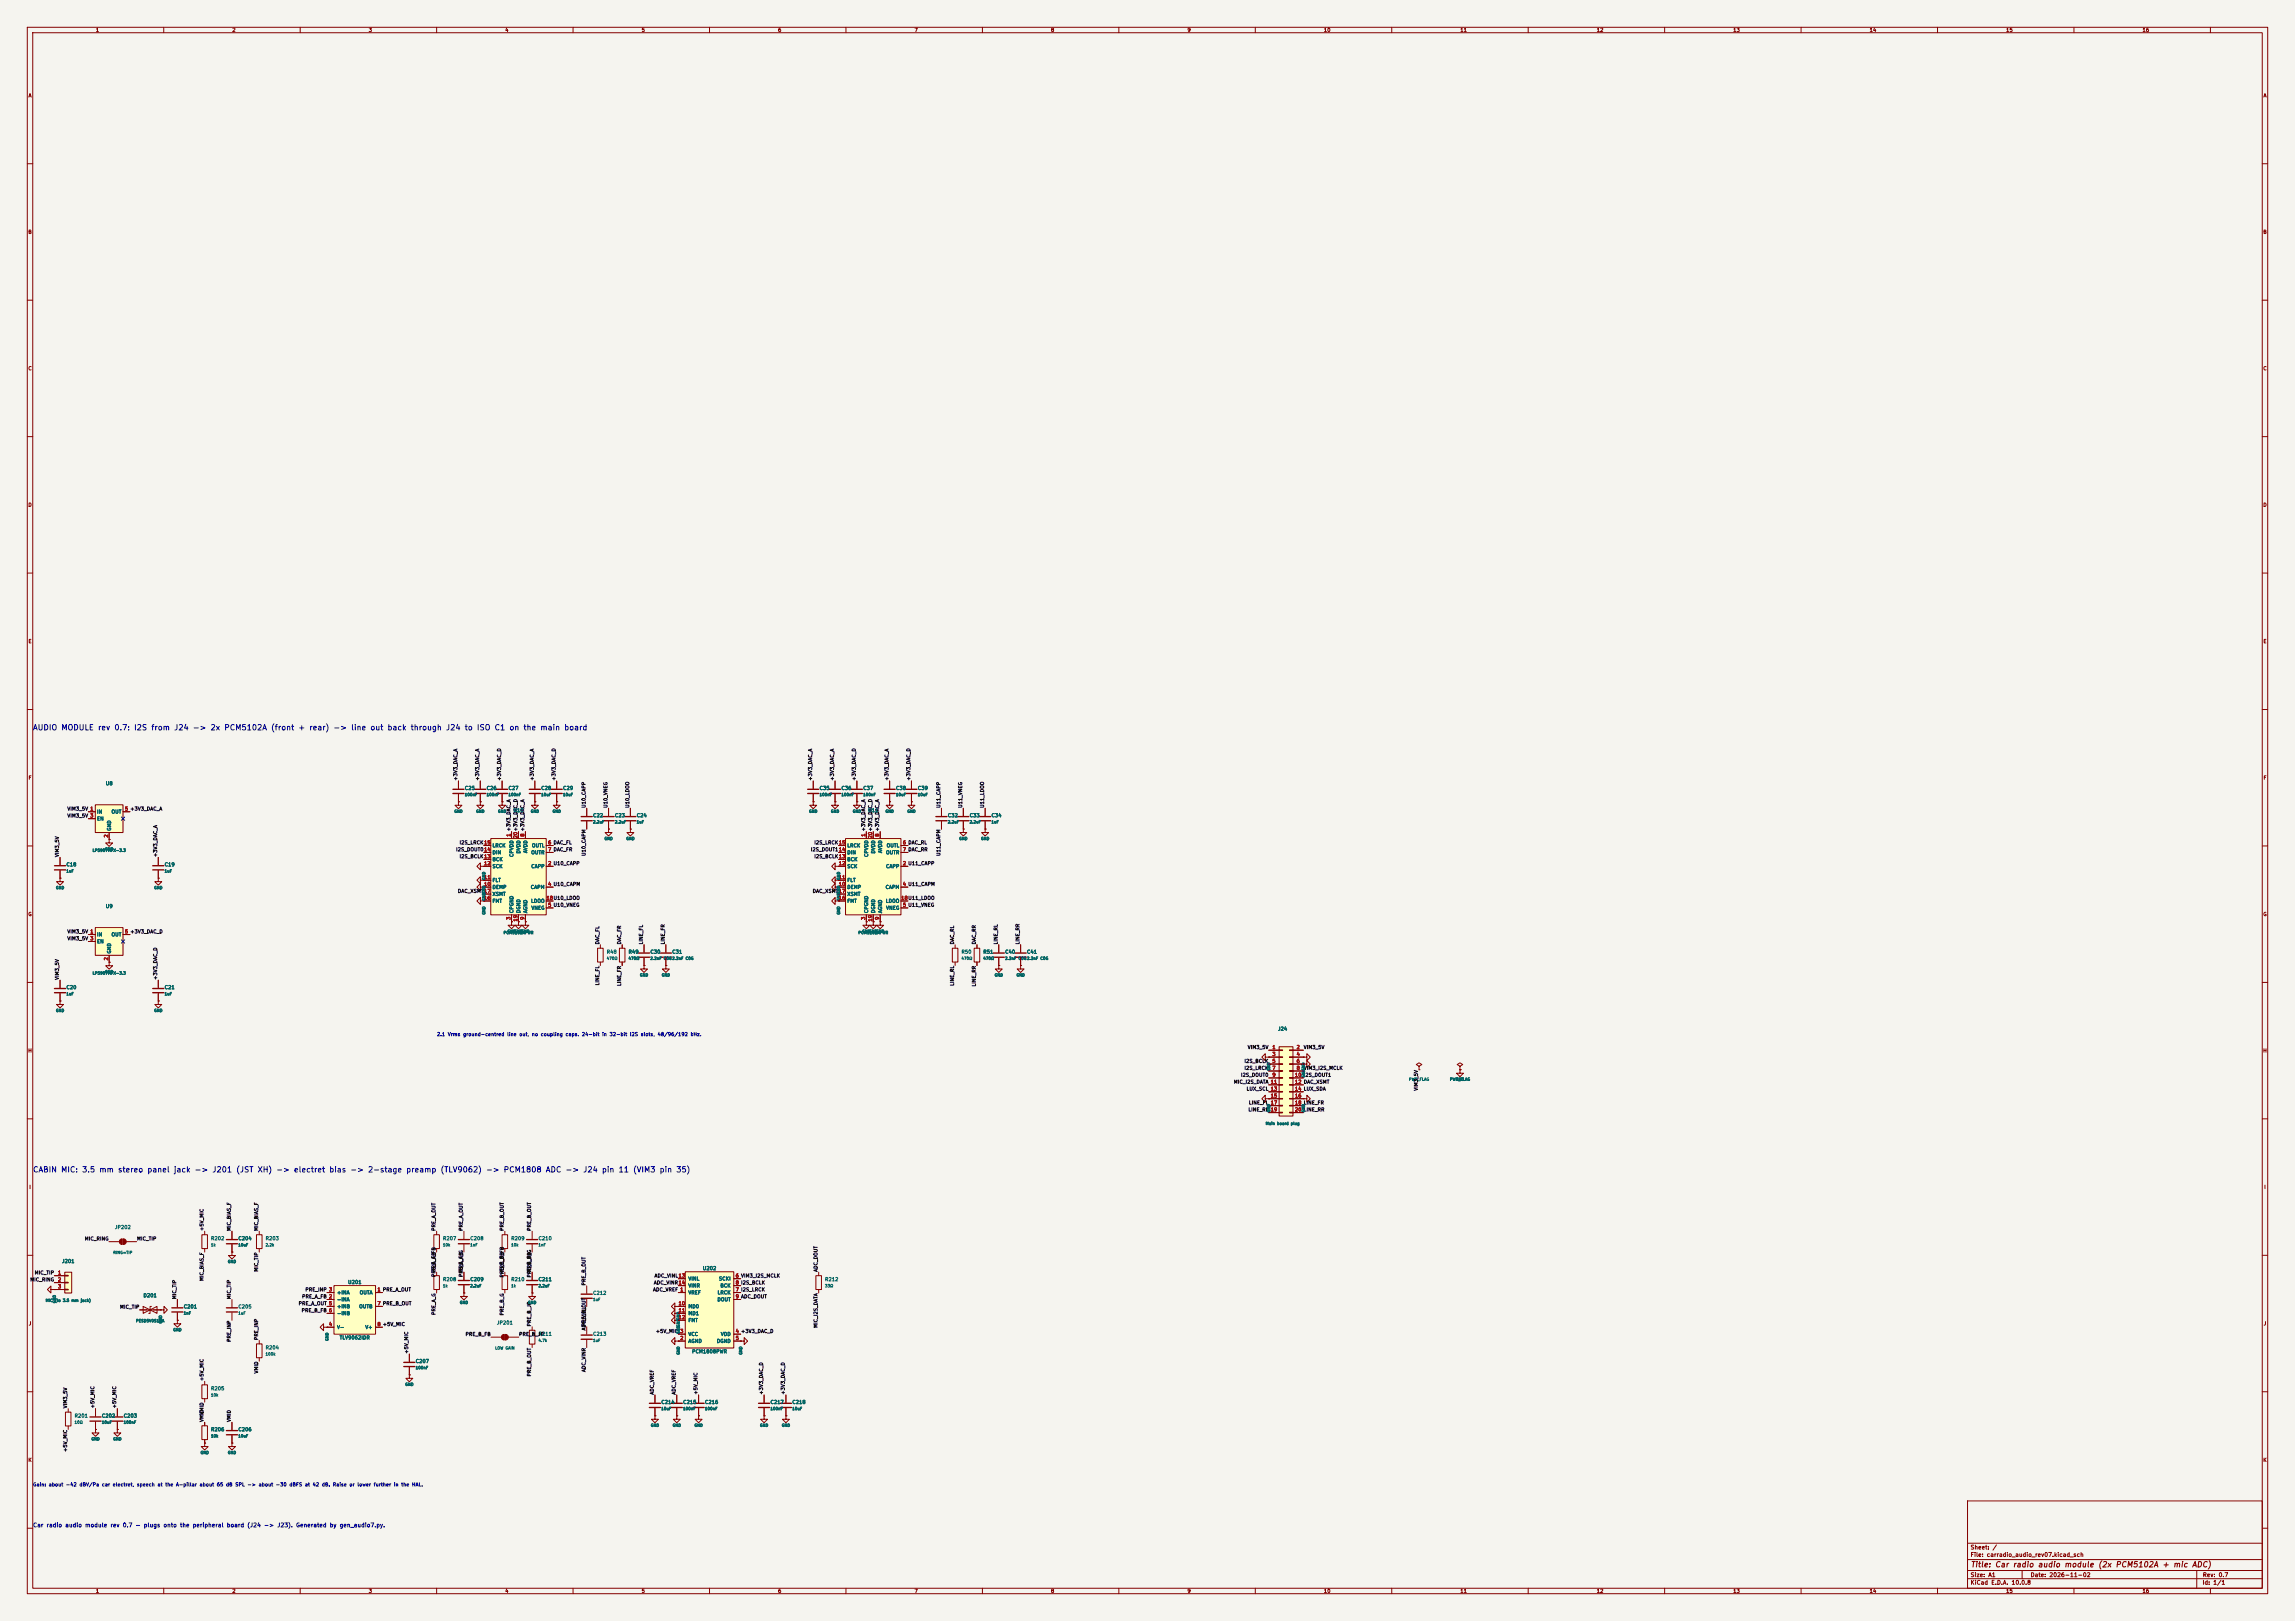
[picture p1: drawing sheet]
<svg xmlns="http://www.w3.org/2000/svg" width="841mm" height="594mm" viewBox="0 0 841 594" stroke-linecap="round" stroke-linejoin="round" font-family="sans-serif">
<defs><g id="words">
<g font-size="2" fill="#0000c2">
<text x="11.9" y="268.1">AUDIO MODULE rev 0.7: I2S from J24 -&gt; 2x PCM5102A (front + rear) -&gt; line out back through J24 to ISO C1 on the main board</text>
<text x="11.9" y="430.1">CABIN MIC: 3.5 mm stereo panel jack -&gt; J201 (JST XH) -&gt; electret bias -&gt; 2-stage preamp (TLV9062) -&gt; PCM1808 ADC -&gt; J24 pin 11 (VIM3 pin 35)</text>
</g>
<text font-size="2" fill="#840000" x="722" y="574.8">Title: Car radio audio module (2x PCM5102A + mic ADC)</text>
<text font-size="1.5" fill="#0000c2" x="12" y="560">Car radio audio module rev 0.7 - plugs onto the peripheral board (J24 -&gt; J23). Generated by gen_audio7.py.</text>
<g font-size="1.5" fill="#840000">
<text x="721.9" y="568.1">Sheet: /</text>
<text x="721.9" y="570.8">File: carradio_audio_rev07.kicad_sch</text>
<text x="721.9" y="581">KiCad E.D.A. 10.0.8</text>
<text x="721.9" y="578.2">Size: A1</text>
<text x="743.9" y="578.2">Date: 2026-11-02</text>
<text x="806.9" y="581">Id: 1/1</text>
<text x="807" y="578.2">Rev: 0.7</text>
</g>
<g font-size="1.3" fill="#840000">
<text x="35" y="12">1</text>
<text x="85" y="12">2</text>
<text x="135" y="12">3</text>
<text x="185" y="12">4</text>
<text x="235" y="12">5</text>
<text x="285" y="12">6</text>
<text x="335" y="12">7</text>
<text x="385" y="12">8</text>
<text x="435" y="12">9</text>
<text x="485" y="12">10</text>
<text x="535" y="12">11</text>
<text x="585" y="12">12</text>
<text x="635" y="12">13</text>
<text x="685" y="12">14</text>
<text x="735" y="12">15</text>
<text x="785" y="12">16</text>
<text x="10.3" y="36">A</text>
<text x="829.3" y="36">A</text>
<text x="10.2" y="86">B</text>
<text x="829.2" y="86">B</text>
<text x="10.2" y="136">C</text>
<text x="829.2" y="136">C</text>
<text x="10.2" y="186">D</text>
<text x="829.2" y="186">D</text>
<text x="10.3" y="236">E</text>
<text x="829.3" y="236">E</text>
<text x="10.3" y="286">F</text>
<text x="829.3" y="286">F</text>
<text x="10.2" y="336">G</text>
<text x="829.2" y="336">G</text>
<text x="10.2" y="386">H</text>
<text x="829.2" y="386">H</text>
<text x="10.6" y="436">I</text>
<text x="829.6" y="436">I</text>
<text x="10.4" y="486">J</text>
<text x="829.4" y="486">J</text>
<text x="10.2" y="536">K</text>
<text x="829.2" y="536">K</text>
<text x="35" y="584">1</text>
<text x="85" y="584">2</text>
<text x="135" y="584">3</text>
<text x="185" y="584">4</text>
<text x="235" y="584">5</text>
<text x="285" y="584">6</text>
<text x="335" y="584">7</text>
<text x="385" y="584">8</text>
<text x="435" y="584">9</text>
<text x="485" y="584">10</text>
<text x="535" y="584">11</text>
<text x="585" y="584">12</text>
<text x="635" y="584">13</text>
<text x="685" y="584">14</text>
<text x="735" y="584">15</text>
<text x="785" y="584">16</text>
</g>
<g font-size="1.3" fill="#0f0f0f">
<text x="167.9" y="286.2" transform="rotate(-90 167.9 286.2)">+3V3_DAC_A</text>
<text x="175.9" y="286.2" transform="rotate(-90 175.9 286.2)">+3V3_DAC_A</text>
<text x="183.9" y="286.2" transform="rotate(-90 183.9 286.2)">+3V3_DAC_D</text>
<text x="195.9" y="286.2" transform="rotate(-90 195.9 286.2)">+3V3_DAC_A</text>
<text x="203.9" y="286.2" transform="rotate(-90 203.9 286.2)">+3V3_DAC_D</text>
<text x="297.9" y="286.2" transform="rotate(-90 297.9 286.2)">+3V3_DAC_A</text>
<text x="305.9" y="286.2" transform="rotate(-90 305.9 286.2)">+3V3_DAC_A</text>
<text x="313.9" y="286.2" transform="rotate(-90 313.9 286.2)">+3V3_DAC_D</text>
<text x="325.9" y="286.2" transform="rotate(-90 325.9 286.2)">+3V3_DAC_A</text>
<text x="333.9" y="286.2" transform="rotate(-90 333.9 286.2)">+3V3_DAC_D</text>
<text x="24.5" y="297.3">VIM3_5V 1</text>
<text x="24.5" y="299.9">VIM3_5V 3</text>
<text x="214.9" y="296.2" transform="rotate(-90 214.9 296.2)">U10_CAPP</text>
<text x="222.9" y="296.2" transform="rotate(-90 222.9 296.2)">U10_VNEG</text>
<text x="230.9" y="296.2" transform="rotate(-90 230.9 296.2)">U10_LDOO</text>
<text x="344.9" y="296.2" transform="rotate(-90 344.9 296.2)">U11_CAPP</text>
<text x="352.9" y="296.2" transform="rotate(-90 352.9 296.2)">U11_VNEG</text>
<text x="360.9" y="296.2" transform="rotate(-90 360.9 296.2)">U11_LDOO</text>
<text x="168.2" y="309.7">I2S_LRCK15</text>
<text x="298.2" y="309.7">I2S_LRCK15</text>
<text x="21.9" y="314.2" transform="rotate(-90 21.9 314.2)">VIM3_5V</text>
<text x="57.9" y="314.2" transform="rotate(-90 57.9 314.2)">+3V3_DAC_A</text>
<text x="167" y="312.3">I2S_DOUT014</text>
<text x="168.2" y="314.8">I2S_BCLK13</text>
<text x="214.9" y="313.8" transform="rotate(-90 214.9 313.8)">U10_CAPM</text>
<text x="297" y="312.3">I2S_DOUT114</text>
<text x="298.2" y="314.8">I2S_BCLK13</text>
<text x="344.9" y="313.8" transform="rotate(-90 344.9 313.8)">U11_CAPM</text>
<text x="167.6" y="327.5">DAC_XSMT17</text>
<text x="297.6" y="327.5">DAC_XSMT17</text>
<text x="24.5" y="344.9">VIM3_5V 3</text>
<text x="24.5" y="342.3">VIM3_5V 1</text>
<text x="219.9" y="346.2" transform="rotate(-90 219.9 346.2)">DAC_FL</text>
<text x="227.9" y="346.2" transform="rotate(-90 227.9 346.2)">DAC_FR</text>
<text x="235.9" y="346.2" transform="rotate(-90 235.9 346.2)">LINE_FL</text>
<text x="243.9" y="346.2" transform="rotate(-90 243.9 346.2)">LINE_FR</text>
<text x="349.9" y="346.2" transform="rotate(-90 349.9 346.2)">DAC_RL</text>
<text x="357.9" y="346.2" transform="rotate(-90 357.9 346.2)">DAC_RR</text>
<text x="365.9" y="346.2" transform="rotate(-90 365.9 346.2)">LINE_RL</text>
<text x="373.9" y="346.2" transform="rotate(-90 373.9 346.2)">LINE_RR</text>
<text x="21.9" y="359.2" transform="rotate(-90 21.9 359.2)">VIM3_5V</text>
<text x="57.9" y="359.2" transform="rotate(-90 57.9 359.2)">+3V3_DAC_D</text>
<text x="219.9" y="361.2" transform="rotate(-90 219.9 361.2)">LINE_FL</text>
<text x="227.9" y="361.5" transform="rotate(-90 227.9 361.5)">LINE_FR</text>
<text x="349.9" y="361.4" transform="rotate(-90 349.9 361.4)">LINE_RL</text>
<text x="357.9" y="361.7" transform="rotate(-90 357.9 361.7)">LINE_RR</text>
<text x="455.9" y="389.8">I2S_BCLK</text>
<text x="457.1" y="384.7">VIM3_5V</text>
<text x="477.6" y="384.7">VIM3_5V</text>
<text x="454.6" y="394.9">I2S_DOUT0</text>
<text x="455.9" y="392.3">I2S_LRCK</text>
<text x="477.6" y="392.3">VIM3_I2S_MCLK</text>
<text x="452" y="397.4">MIC_I2S_DATA 11</text>
<text x="456.6" y="400">LUX_SCL 13</text>
<text x="519.9" y="399.8" transform="rotate(-90 519.9 399.8)">VIM3_5V</text>
<text x="457.3" y="407.6">LINE_RL 19</text>
<text x="457.5" y="405">LINE_FL 17</text>
<text x="30.9" y="454.9">MIC_RING</text>
<text x="50.1" y="454.9">MIC_TIP</text>
<text x="74.9" y="451.2" transform="rotate(-90 74.9 451.2)">+5V_MIC</text>
<text x="84.9" y="451.2" transform="rotate(-90 84.9 451.2)">MIC_BIAS_F</text>
<text x="94.9" y="451.2" transform="rotate(-90 94.9 451.2)">MIC_BIAS_F</text>
<text x="159.9" y="451.2" transform="rotate(-90 159.9 451.2)">PRE_A_OUT</text>
<text x="169.9" y="451.2" transform="rotate(-90 169.9 451.2)">PRE_A_OUT</text>
<text x="184.9" y="451.2" transform="rotate(-90 184.9 451.2)">PRE_B_OUT</text>
<text x="194.9" y="451.2" transform="rotate(-90 194.9 451.2)">PRE_B_OUT</text>
<text x="12.6" y="467.3">MIC_TIP</text>
<text x="94.9" y="466.2" transform="rotate(-90 94.9 466.2)">MIC_TIP</text>
<text x="159.9" y="466.2" transform="rotate(-90 159.9 466.2)">PRE_A_FB</text>
<text x="169.9" y="466.2" transform="rotate(-90 169.9 466.2)">PRE_A_G</text>
<text x="184.9" y="466.2" transform="rotate(-90 184.9 466.2)">PRE_B_FB</text>
<text x="194.9" y="466.2" transform="rotate(-90 194.9 466.2)">PRE_B_G</text>
<text x="299.9" y="466.2" transform="rotate(-90 299.9 466.2)">ADC_DOUT</text>
<text x="10.9" y="469.9">MIC_RING</text>
<text x="74.9" y="469.6" transform="rotate(-90 74.9 469.6)">MIC_BIAS_F</text>
<text x="111.8" y="473.5">PRE_INP 3</text>
<text x="159.9" y="468.1" transform="rotate(-90 159.9 468.1)">PRE_A_FB</text>
<text x="169.9" y="468.1" transform="rotate(-90 169.9 468.1)">PRE_A_FB</text>
<text x="184.9" y="468.3" transform="rotate(-90 184.9 468.3)">PRE_B_FB</text>
<text x="194.9" y="468.3" transform="rotate(-90 194.9 468.3)">PRE_B_FB</text>
<text x="214.9" y="471.2" transform="rotate(-90 214.9 471.2)">PRE_B_OUT</text>
<text x="239.2" y="473.5">ADC_VREF 1</text>
<text x="239.5" y="471">ADC_VINR14</text>
<text x="239.7" y="468.4">ADC_VINL13</text>
<text x="43.8" y="479.9">MIC_TIP</text>
<text x="64.9" y="476.2" transform="rotate(-90 64.9 476.2)">MIC_TIP</text>
<text x="84.9" y="476.2" transform="rotate(-90 84.9 476.2)">MIC_TIP</text>
<text x="109.3" y="478.6">PRE_A_OUT 5</text>
<text x="110.5" y="476.1">PRE_A_FB 2</text>
<text x="110.4" y="481.1">PRE_B_FB 6</text>
<text x="159.9" y="482" transform="rotate(-90 159.9 482)">PRE_A_G</text>
<text x="184.9" y="482.2" transform="rotate(-90 184.9 482.2)">PRE_B_G</text>
<text x="84.9" y="491.9" transform="rotate(-90 84.9 491.9)">PRE_INP</text>
<text x="94.9" y="491.2" transform="rotate(-90 94.9 491.2)">PRE_INP</text>
<text x="170.4" y="489.9">PRE_B_FB</text>
<text x="190.1" y="489.9">PRE_B_JP</text>
<text x="194.9" y="486.2" transform="rotate(-90 194.9 486.2)">PRE_B_JP</text>
<text x="214.9" y="487.7" transform="rotate(-90 214.9 487.7)">ADC_VINL</text>
<text x="214.9" y="486.2" transform="rotate(-90 214.9 486.2)">PRE_B_OUT</text>
<text x="240.2" y="488.8">+5V_MIC 3</text>
<text x="299.9" y="486.7" transform="rotate(-90 299.9 486.7)">MIC_I2S_DATA</text>
<text x="149.9" y="496.2" transform="rotate(-90 149.9 496.2)">+5V_MIC</text>
<text x="94.9" y="503.5" transform="rotate(-90 94.9 503.5)">VMID</text>
<text x="214.9" y="502.9" transform="rotate(-90 214.9 502.9)">ADC_VINR</text>
<text x="74.9" y="506.2" transform="rotate(-90 74.9 506.2)">+5V_MIC</text>
<text x="194.9" y="504.6" transform="rotate(-90 194.9 504.6)">PRE_B_OUT</text>
<text x="239.9" y="511.2" transform="rotate(-90 239.9 511.2)">ADC_VREF</text>
<text x="247.9" y="511.2" transform="rotate(-90 247.9 511.2)">ADC_VREF</text>
<text x="255.9" y="511.2" transform="rotate(-90 255.9 511.2)">+5V_MIC</text>
<text x="279.9" y="511.2" transform="rotate(-90 279.9 511.2)">+3V3_DAC_D</text>
<text x="287.9" y="511.2" transform="rotate(-90 287.9 511.2)">+3V3_DAC_D</text>
<text x="24.9" y="516.2" transform="rotate(-90 24.9 516.2)">VIM3_5V</text>
<text x="34.9" y="516.2" transform="rotate(-90 34.9 516.2)">+5V_MIC</text>
<text x="42.9" y="516.2" transform="rotate(-90 42.9 516.2)">+5V_MIC</text>
<text x="74.9" y="518.5" transform="rotate(-90 74.9 518.5)">VMID</text>
<text x="84.9" y="521.2" transform="rotate(-90 84.9 521.2)">VMID</text>
<text x="24.9" y="532.2" transform="rotate(-90 24.9 532.2)">+5V_MIC</text>
</g>
<g font-size="1.3" fill="#006464">
<text x="38.6" y="288">U8</text>
<text x="170.2" y="289.8">C25</text>
<text x="178.2" y="289.8">C26</text>
<text x="186.2" y="289.8">C27</text>
<text x="198.2" y="289.8">C28</text>
<text x="206.2" y="289.8">C29</text>
<text x="300.2" y="289.8">C35</text>
<text x="308.2" y="289.8">C36</text>
<text x="316.2" y="289.8">C37</text>
<text x="328.2" y="289.8">C38</text>
<text x="336.2" y="289.8">C39</text>
<text x="35.4" y="298.4">IN</text>
<text x="40.7" y="298.4">OUT</text>
<text x="188" y="297.9">U10</text>
<text x="217.2" y="299.8">C22</text>
<text x="225.2" y="299.8">C23</text>
<text x="233.2" y="299.8">C24</text>
<text x="318" y="297.9">U11</text>
<text x="347.2" y="299.8">C32</text>
<text x="355.2" y="299.8">C33</text>
<text x="363.2" y="299.8">C34</text>
<text x="35.4" y="301">EN</text>
<text x="41" y="304.6" transform="rotate(-90 41 304.6)">GND</text>
<text x="180.3" y="310.8">LRCK</text>
<text x="194.8" y="310.8">OUTL</text>
<text x="310.3" y="310.8">LRCK</text>
<text x="324.8" y="310.8">OUTL</text>
<text x="24.2" y="317.8">C18</text>
<text x="60.2" y="317.8">C19</text>
<text x="180.3" y="315.9">BCK</text>
<text x="180.3" y="313.3">DIN</text>
<text x="188.4" y="314.2" transform="rotate(-90 188.4 314.2)">CPVDD</text>
<text x="191" y="312.9" transform="rotate(-90 191 312.9)">DVDD</text>
<text x="193.5" y="312.8" transform="rotate(-90 193.5 312.8)">AVDD</text>
<text x="194.5" y="313.3">OUTR</text>
<text x="310.3" y="315.9">BCK</text>
<text x="310.3" y="313.3">DIN</text>
<text x="318.4" y="314.2" transform="rotate(-90 318.4 314.2)">CPVDD</text>
<text x="321" y="312.9" transform="rotate(-90 321 312.9)">DVDD</text>
<text x="323.5" y="312.8" transform="rotate(-90 323.5 312.8)">AVDD</text>
<text x="324.5" y="313.3">OUTR</text>
<text x="180.3" y="323.5">FLT</text>
<text x="180.3" y="318.4">SCK</text>
<text x="194.5" y="318.4">CAPP</text>
<text x="310.3" y="323.5">FLT</text>
<text x="310.3" y="318.4">SCK</text>
<text x="324.5" y="318.4">CAPP</text>
<text x="180.3" y="326">DEMP</text>
<text x="180.3" y="328.6">XSMT</text>
<text x="194.3" y="326">CAPM</text>
<text x="310.3" y="326">DEMP</text>
<text x="310.3" y="328.6">XSMT</text>
<text x="324.3" y="326">CAPM</text>
<text x="38.6" y="333">U9</text>
<text x="180.3" y="331.1">FMT</text>
<text x="188.4" y="334.8" transform="rotate(-90 188.4 334.8)">CPGND</text>
<text x="191" y="334.8" transform="rotate(-90 191 334.8)">DGND</text>
<text x="193.5" y="334.8" transform="rotate(-90 193.5 334.8)">AGND</text>
<text x="194.5" y="331.1">LDOO</text>
<text x="194.6" y="333.7">VNEG</text>
<text x="310.3" y="331.1">FMT</text>
<text x="318.4" y="334.8" transform="rotate(-90 318.4 334.8)">CPGND</text>
<text x="321" y="334.8" transform="rotate(-90 321 334.8)">DGND</text>
<text x="323.5" y="334.8" transform="rotate(-90 323.5 334.8)">AGND</text>
<text x="324.5" y="331.1">LDOO</text>
<text x="324.6" y="333.7">VNEG</text>
<text x="35.4" y="343.4">IN</text>
<text x="35.4" y="346">EN</text>
<text x="40.7" y="343.4">OUT</text>
<text x="41" y="349.6" transform="rotate(-90 41 349.6)">GND</text>
<text x="222.2" y="349.8">R48</text>
<text x="230.2" y="349.8">R49</text>
<text x="238.2" y="349.8">C30</text>
<text x="246.2" y="349.8">C31</text>
<text x="352.2" y="349.8">R50</text>
<text x="360.2" y="349.8">R51</text>
<text x="368.2" y="349.8">C40</text>
<text x="376.2" y="349.8">C41</text>
<text x="24.2" y="362.8">C20</text>
<text x="60.2" y="362.8">C21</text>
<text x="468.2" y="378">J24</text>
<text x="41.9" y="450.7">JP202</text>
<text x="77.2" y="454.8">R202</text>
<text x="87.2" y="454.8">C204</text>
<text x="97.2" y="454.8">R203</text>
<text x="162.2" y="454.8">R207</text>
<text x="172.2" y="454.8">C208</text>
<text x="187.2" y="454.8">R209</text>
<text x="197.2" y="454.8">C210</text>
<text x="22.6" y="463.1">J201</text>
<text x="257.4" y="465.7">U202</text>
<text x="127.4" y="470.8">U201</text>
<text x="162.2" y="469.8">R208</text>
<text x="172.2" y="469.8">C209</text>
<text x="187.2" y="469.8">R210</text>
<text x="197.2" y="469.8">C211</text>
<text x="252.1" y="469.5">VINL</text>
<text x="252.1" y="472.1">VINR</text>
<text x="263.3" y="469.5">SCKI</text>
<text x="263.8" y="472.1">BCK</text>
<text x="302.2" y="469.8">R212</text>
<text x="52.4" y="475.7">D201</text>
<text x="67.2" y="479.8">C201</text>
<text x="87.2" y="479.8">C205</text>
<text x="123.4" y="477.2">-INA</text>
<text x="123.4" y="474.6">+INA</text>
<text x="123.4" y="479.7">+INB</text>
<text x="131.5" y="479.7">OUTB</text>
<text x="131.7" y="474.6">OUTA</text>
<text x="217.2" y="474.8">C212</text>
<text x="252.1" y="474.6">VREF</text>
<text x="252.1" y="479.7">MD0</text>
<text x="262.7" y="477.2">DOUT</text>
<text x="262.8" y="474.6">LRCK</text>
<text x="123.4" y="482.2">-INB</text>
<text x="181.9" y="485.7">JP201</text>
<text x="252.1" y="482.2">MD1</text>
<text x="252.1" y="484.8">FMT</text>
<text x="123.4" y="487.3">V-</text>
<text x="124.3" y="491.1">TLV9062IDR</text>
<text x="133.7" y="487.3">V+</text>
<text x="197.2" y="489.8">R211</text>
<text x="217.2" y="489.8">C213</text>
<text x="252.1" y="489.9">VCC</text>
<text x="264" y="489.9">VDD</text>
<text x="97.2" y="494.8">R204</text>
<text x="252.1" y="492.4">AGND</text>
<text x="253.5" y="496.2">PCM1808PWR</text>
<text x="262.5" y="492.4">DGND</text>
<text x="152.2" y="499.8">C207</text>
<text x="77.2" y="509.8">R205</text>
<text x="242.2" y="514.8">C214</text>
<text x="250.2" y="514.8">C215</text>
<text x="258.2" y="514.8">C216</text>
<text x="282.2" y="514.8">C217</text>
<text x="290.2" y="514.8">C218</text>
<text x="27.2" y="519.8">R201</text>
<text x="37.2" y="519.8">C202</text>
<text x="45.2" y="519.8">C203</text>
<text x="77.2" y="524.8">R206</text>
<text x="87.2" y="524.8">C206</text>
</g>
<g font-size="1.3" fill="#a90000">
<text x="32.9" y="297.3">1</text>
<text x="32.9" y="299.9">3</text>
<text x="45.6" y="297.3">5 +3V3_DAC_A</text>
<text x="45.6" y="297.3">5</text>
<text x="39.9" y="307.1" transform="rotate(-90 39.9 307.1)">2</text>
<text x="177.2" y="309.7">15</text>
<text x="187.3" y="306.8" transform="rotate(-90 187.3 306.8)">1 +3V3_DAC_A</text>
<text x="187.3" y="306.8" transform="rotate(-90 187.3 306.8)">1</text>
<text x="189.9" y="307.4" transform="rotate(-90 189.9 307.4)">20+3V3_DAC_D</text>
<text x="189.9" y="307.4" transform="rotate(-90 189.9 307.4)">20</text>
<text x="192.4" y="306.8" transform="rotate(-90 192.4 306.8)">8 +3V3_DAC_A</text>
<text x="192.4" y="306.8" transform="rotate(-90 192.4 306.8)">8</text>
<text x="200.7" y="309.7">6 DAC_FL</text>
<text x="200.7" y="309.7">6</text>
<text x="307.2" y="309.7">15</text>
<text x="317.3" y="306.8" transform="rotate(-90 317.3 306.8)">1 +3V3_DAC_A</text>
<text x="317.3" y="306.8" transform="rotate(-90 317.3 306.8)">1</text>
<text x="319.9" y="307.4" transform="rotate(-90 319.9 307.4)">20+3V3_DAC_D</text>
<text x="319.9" y="307.4" transform="rotate(-90 319.9 307.4)">20</text>
<text x="322.4" y="306.8" transform="rotate(-90 322.4 306.8)">8 +3V3_DAC_A</text>
<text x="322.4" y="306.8" transform="rotate(-90 322.4 306.8)">8</text>
<text x="330.7" y="309.7">6 DAC_RL</text>
<text x="330.7" y="309.7">6</text>
<text x="177.2" y="317.3">12</text>
<text x="177.2" y="314.8">13</text>
<text x="177.2" y="312.2">14</text>
<text x="200.7" y="317.3">2 U10_CAPP</text>
<text x="200.7" y="312.2">7 DAC_FR</text>
<text x="200.7" y="317.3">2</text>
<text x="200.7" y="312.2">7</text>
<text x="307.2" y="317.3">12</text>
<text x="307.2" y="314.8">13</text>
<text x="307.2" y="312.2">14</text>
<text x="330.7" y="317.3">2 U11_CAPP</text>
<text x="330.7" y="312.2">7 DAC_RR</text>
<text x="330.7" y="317.3">2</text>
<text x="330.7" y="312.2">7</text>
<text x="177.2" y="322.4">11</text>
<text x="307.2" y="322.4">11</text>
<text x="177.2" y="324.9">10</text>
<text x="177.2" y="327.5">17</text>
<text x="200.7" y="324.9">4 U10_CAPM</text>
<text x="200.7" y="324.9">4</text>
<text x="307.2" y="324.9">10</text>
<text x="307.2" y="327.5">17</text>
<text x="330.7" y="324.9">4 U11_CAPM</text>
<text x="330.7" y="324.9">4</text>
<text x="177.2" y="330">16</text>
<text x="200.1" y="330">18U10_LDOO</text>
<text x="200.1" y="330">18</text>
<text x="200.7" y="332.6">5 U10_VNEG</text>
<text x="200.7" y="332.6">5</text>
<text x="307.2" y="330">16</text>
<text x="330.1" y="330">18U11_LDOO</text>
<text x="330.1" y="330">18</text>
<text x="330.7" y="332.6">5 U11_VNEG</text>
<text x="330.7" y="332.6">5</text>
<text x="187.3" y="337.2" transform="rotate(-90 187.3 337.2)">3</text>
<text x="189.9" y="337.8" transform="rotate(-90 189.9 337.8)">19</text>
<text x="192.4" y="337.2" transform="rotate(-90 192.4 337.2)">9</text>
<text x="317.3" y="337.2" transform="rotate(-90 317.3 337.2)">3</text>
<text x="319.9" y="337.8" transform="rotate(-90 319.9 337.8)">19</text>
<text x="322.4" y="337.2" transform="rotate(-90 322.4 337.2)">9</text>
<text x="32.9" y="342.3">1</text>
<text x="32.9" y="344.9">3</text>
<text x="45.6" y="342.3">5 +3V3_DAC_D</text>
<text x="45.6" y="342.3">5</text>
<text x="39.9" y="352.1" transform="rotate(-90 39.9 352.1)">2</text>
<text x="466.1" y="384.7">1</text>
<text x="466.1" y="387.2">3</text>
<text x="466.1" y="389.8">5</text>
<text x="475" y="384.7">2</text>
<text x="475" y="387.2">4</text>
<text x="475" y="389.8">6</text>
<text x="466.1" y="392.3">7</text>
<text x="466.1" y="394.9">9</text>
<text x="474.4" y="394.9">10 I2S_DOUT1</text>
<text x="474.4" y="394.9">10</text>
<text x="475" y="392.3">8</text>
<text x="465.5" y="397.4">11</text>
<text x="465.5" y="399.9">13</text>
<text x="474.4" y="397.4">12 DAC_XSMT</text>
<text x="474.4" y="399.9">14 LUX_SDA</text>
<text x="474.4" y="397.4">12</text>
<text x="474.4" y="399.9">14</text>
<text x="465.5" y="402.5">15</text>
<text x="465.5" y="405">17</text>
<text x="465.5" y="407.6">19</text>
<text x="474.4" y="402.5">16</text>
<text x="474.4" y="405">18 LINE_FR</text>
<text x="474.4" y="407.6">20 LINE_RR</text>
<text x="474.4" y="405">18</text>
<text x="474.4" y="407.6">20</text>
<text x="21.1" y="467.3">1</text>
<text x="21.1" y="469.9">2</text>
<text x="21.1" y="472.4">3</text>
<text x="120.4" y="473.5">3</text>
<text x="138.2" y="473.5">1 PRE_A_OUT</text>
<text x="138.2" y="473.5">1</text>
<text x="248.5" y="468.4">13</text>
<text x="248.5" y="471">14</text>
<text x="249.1" y="473.5">1</text>
<text x="269.4" y="468.4">6 VIM3_I2S_MCLK</text>
<text x="269.4" y="473.5">7 I2S_LRCK</text>
<text x="269.4" y="471">8 I2S_BCLK</text>
<text x="269.4" y="468.4">6</text>
<text x="269.4" y="473.5">7</text>
<text x="269.4" y="471">8</text>
<text x="120.4" y="476.1">2</text>
<text x="120.4" y="478.6">5</text>
<text x="138.2" y="478.6">7 PRE_B_OUT</text>
<text x="138.2" y="478.6">7</text>
<text x="248.5" y="478.6">10</text>
<text x="269.4" y="476.1">9 ADC_DOUT</text>
<text x="269.4" y="476.1">9</text>
<text x="120.4" y="481.1">6</text>
<text x="248.5" y="481.1">11</text>
<text x="248.5" y="483.7">12</text>
<text x="120.4" y="486.2">4</text>
<text x="138.2" y="486.2">8 +5V_MIC</text>
<text x="138.2" y="486.2">8</text>
<text x="249.1" y="491.3">2</text>
<text x="249.1" y="488.8">3</text>
<text x="269.4" y="488.8">4 +3V3_DAC_D</text>
<text x="269.4" y="491.3">5</text>
<text x="269.4" y="488.8">4</text>
</g>
<g font-size="1.3" fill="#0000c2">
<text x="160" y="380">2.1 Vrms ground-centred line out, no coupling caps. 24-bit in 32-bit I2S slots, 48/96/192 kHz.</text>
<text x="12" y="545">Gain: about -42 dBV/Pa car electret, speech at the A-pillar about 65 dB SPL -&gt; about -30 dBFS at 42 dB. Raise or lower further in the HAL.</text>
</g>
<g font-size="1" fill="#006464">
<text x="170.2" y="292">100nF</text>
<text x="178.2" y="292">100nF</text>
<text x="186.2" y="292">100nF</text>
<text x="198.2" y="292">10uF</text>
<text x="206.2" y="292">10uF</text>
<text x="300.2" y="292">100nF</text>
<text x="308.2" y="292">100nF</text>
<text x="316.2" y="292">100nF</text>
<text x="328.2" y="292">10uF</text>
<text x="336.2" y="292">10uF</text>
<text x="166.4" y="298.1">GND</text>
<text x="174.4" y="298.1">GND</text>
<text x="182.4" y="298.1">GND</text>
<text x="194.4" y="298.1">GND</text>
<text x="202.4" y="298.1">GND</text>
<text x="296.4" y="298.1">GND</text>
<text x="304.4" y="298.1">GND</text>
<text x="312.4" y="298.1">GND</text>
<text x="324.4" y="298.1">GND</text>
<text x="332.4" y="298.1">GND</text>
<text x="217.2" y="302">2.2uF</text>
<text x="225.2" y="302">2.2uF</text>
<text x="233.2" y="302">1uF</text>
<text x="347.2" y="302">2.2uF</text>
<text x="355.2" y="302">2.2uF</text>
<text x="363.2" y="302">1uF</text>
<text x="38.4" y="311.9">GND</text>
<text x="221.4" y="308.1">GND</text>
<text x="229.4" y="308.1">GND</text>
<text x="351.4" y="308.1">GND</text>
<text x="359.4" y="308.1">GND</text>
<text x="33.8" y="312.4">LP5907MFX-3.3</text>
<text x="24.2" y="320">1uF</text>
<text x="60.2" y="320">1uF</text>
<text x="178.1" y="322.6" transform="rotate(-90 178.1 322.6)">GND</text>
<text x="308.1" y="322.6" transform="rotate(-90 308.1 322.6)">GND</text>
<text x="20.4" y="326.1">GND</text>
<text x="56.4" y="326.1">GND</text>
<text x="178.1" y="327.7" transform="rotate(-90 178.1 327.7)">GND</text>
<text x="308.1" y="327.7" transform="rotate(-90 308.1 327.7)">GND</text>
<text x="178.1" y="335.3" transform="rotate(-90 178.1 335.3)">GND</text>
<text x="178.1" y="330.2" transform="rotate(-90 178.1 330.2)">GND</text>
<text x="308.1" y="335.3" transform="rotate(-90 308.1 335.3)">GND</text>
<text x="308.1" y="330.2" transform="rotate(-90 308.1 330.2)">GND</text>
<text x="184.4" y="342.5">PCM5102APWR</text>
<text x="185.8" y="342">GND</text>
<text x="188.4" y="342">GND</text>
<text x="190.9" y="342">GND</text>
<text x="314.4" y="342.5">PCM5102APWR</text>
<text x="315.8" y="342">GND</text>
<text x="318.4" y="342">GND</text>
<text x="320.9" y="342">GND</text>
<text x="222.2" y="352">470Ω</text>
<text x="230.2" y="352">470Ω</text>
<text x="238.2" y="352">2.2nF C0G2.2nF C0G</text>
<text x="352.2" y="352">470Ω</text>
<text x="360.2" y="352">470Ω</text>
<text x="368.2" y="352">2.2nF C0G2.2nF C0G</text>
<text x="33.8" y="357.4">LP5907MFX-3.3</text>
<text x="38.4" y="356.9">GND</text>
<text x="234.4" y="358.1">GND</text>
<text x="242.4" y="358.1">GND</text>
<text x="364.4" y="358.1">GND</text>
<text x="372.4" y="358.1">GND</text>
<text x="24.2" y="365">1uF</text>
<text x="60.2" y="365">1uF</text>
<text x="20.4" y="371.1">GND</text>
<text x="56.4" y="371.1">GND</text>
<text x="465.7" y="392.5" transform="rotate(-90 465.7 392.5)">GND</text>
<text x="478.4" y="392.5" transform="rotate(-90 478.4 392.5)">GND</text>
<text x="516.2" y="396.3">PWR_FLAG</text>
<text x="531.2" y="396.3">PWR_FLAG</text>
<text x="533.4" y="396.3">GND</text>
<text x="465.7" y="407.7" transform="rotate(-90 465.7 407.7)">GND</text>
<text x="478.4" y="407.7" transform="rotate(-90 478.4 407.7)">GND</text>
<text x="463.7" y="412.5">Main board plug</text>
<text x="41.4" y="459.8">RING=TIP</text>
<text x="77.2" y="457">1k</text>
<text x="87.2" y="457">10uF</text>
<text x="97.2" y="457">2.2k</text>
<text x="162.2" y="457">10k</text>
<text x="172.2" y="457">1nF</text>
<text x="187.2" y="457">10k</text>
<text x="197.2" y="457">1nF</text>
<text x="83.4" y="463.1">GND</text>
<text x="162.2" y="472">1k</text>
<text x="172.2" y="472">2.2uF</text>
<text x="187.2" y="472">1k</text>
<text x="197.2" y="472">2.2uF</text>
<text x="302.2" y="472">33Ω</text>
<text x="16.6" y="477.3">MIC (to 3.5 mm jack)</text>
<text x="20.7" y="477.7" transform="rotate(-90 20.7 477.7)">GND</text>
<text x="168.4" y="478.1">GND</text>
<text x="193.4" y="478.1">GND</text>
<text x="217.2" y="477">1uF</text>
<text x="49.7" y="484.8">PESD5V0S1BA</text>
<text x="59.6" y="485.1" transform="rotate(-90 59.6 485.1)">GND</text>
<text x="67.2" y="482">1nF</text>
<text x="87.2" y="482">1uF</text>
<text x="249.3" y="483.9" transform="rotate(-90 249.3 483.9)">GND</text>
<text x="63.4" y="488.1">GND</text>
<text x="120.6" y="491.5" transform="rotate(-90 120.6 491.5)">GND</text>
<text x="197.2" y="492">4.7k</text>
<text x="217.2" y="492">1uF</text>
<text x="249.3" y="488.9" transform="rotate(-90 249.3 488.9)">GND</text>
<text x="97.2" y="497">100k</text>
<text x="181.3" y="494.8">LOW GAIN</text>
<text x="249.3" y="496.6" transform="rotate(-90 249.3 496.6)">GND</text>
<text x="272.2" y="496.6" transform="rotate(-90 272.2 496.6)">GND</text>
<text x="152.2" y="502">100nF</text>
<text x="148.4" y="508.1">GND</text>
<text x="77.2" y="512">10k</text>
<text x="27.2" y="522">10Ω</text>
<text x="37.2" y="522">10uF</text>
<text x="45.2" y="522">100nF</text>
<text x="242.2" y="517">10uF</text>
<text x="250.2" y="517">100nF</text>
<text x="258.2" y="517">100nF</text>
<text x="282.2" y="517">100nF</text>
<text x="290.2" y="517">10uF</text>
<text x="77.2" y="527">10k</text>
<text x="87.2" y="527">10uF</text>
<text x="238.4" y="523.1">GND</text>
<text x="246.4" y="523.1">GND</text>
<text x="254.4" y="523.1">GND</text>
<text x="278.4" y="523.1">GND</text>
<text x="286.4" y="523.1">GND</text>
<text x="33.4" y="528.1">GND</text>
<text x="41.4" y="528.1">GND</text>
<text x="73.4" y="533.1">GND</text>
<text x="83.4" y="533.1">GND</text>
</g>
</g></defs>
<path d="M0 0h841v594h-841z" fill="#f5f4ef" stroke="#f5f4ef" stroke-width=".37"/>
<g fill="none" stroke="#840000" stroke-width=".37">
<path d="M10 10h821v574h-821zM12 12h817v570h-817zM60 10v2M110 10v2M160 10v2M210 10v2M260 10v2M310 10v2M360 10v2M410 10v2M460 10v2M510 10v2"/>
<path d="M560 10v2M610 10v2M660 10v2M710 10v2M760 10v2M810 10v2M10 60h2M829 60h2M10 110h2M829 110h2M10 160h2M829 160h2"/>
<path d="M10 210h2M829 210h2M10 260h2M829 260h2M168 286.2v2.8M168 291v2.8M10 310h2M22 314.2v2.8M22 319v2.8M40 307.6v1.3h1.3l-1.3 1.3-1.3-1.3h1.3M40 307.6h.1M58 314.2v2.8"/>
<path d="M58 319v2.8M829 310h2M22 321.8v1.3h1.3l-1.3 1.2-1.3-1.2h1.3M22 321.8h.1M58 321.8v1.3h1.3l-1.3 1.2-1.3-1.2h1.3M58 321.8h.1M10 360h2M22 359.2v2.8M40 352.6v1.3h1.3l-1.3 1.3-1.3-1.3h1.3M40 352.6h.1M58 359.2v2.8M829 360h2"/>
<path d="M22 366.8v1.3h1.3l-1.3 1.2-1.3-1.2h1.3M22 366.8h.1M22 364v2.8M58 366.8v1.3h1.3l-1.3 1.2-1.3-1.2h1.3M58 366.8h.1M58 364v2.8M10 410h2M829 410h2M10 460h2M829 460h2M159 467.5h2v5h-2zM160 466.2v1.3"/>
<path d="M160 472.5v1.3M170 473.8v1.3h1.3l-1.3 1.2-1.3-1.2h1.3M170 473.8h.1M170 466.2v2.8M170 471v2.8M10 510h2M240 518.8v1.3h1.3l-1.3 1.2-1.3-1.2h1.3M240 518.8h.1M240 511.2v2.8M240 516v2.8M248 518.8v1.3h1.3l-1.3 1.2-1.3-1.2h1.3M248 518.8h.1"/>
<path d="M248 511.2v2.8M248 516v2.8M829 510h2M10 560h2M721 550h108v32h-108zM829 560h2M721 578.5h108M721 575.5h108M721 571.5h108M721 565.5h108M741 575.5v3M805 575.5v6.5"/>
<path d="M60 582v2M110 582v2M160 582v2M210 582v2M260 582v2M310 582v2M360 582v2M410 582v2M460 582v2M510 582v2M560 582v2M610 582v2"/>
<path d="M660 582v2M710 582v2M760 582v2M810 582v2"/>
</g>
<g fill="none" stroke="#840000" stroke-width=".51">
<path d="M166 289.2h4M166 290.8h4M20 317.2h4M20 318.8h4M56 317.2h4M56 318.8h4M20 362.2h4M20 363.8h4M56 362.2h4M56 363.8h4M168 469.2h4M168 470.8h4"/>
<path d="M238 514.2h4M238 515.8h4M246 514.2h4M246 515.8h4"/>
</g>
<path d="M34.9 339.9h10.2v10.2h-10.2z" fill="#ffffc2"/>
<g fill="none" stroke="#840000" stroke-width=".37">
<path d="M361 296.2v2.8M353 303.8v1.3h1.3l-1.3 1.2-1.3-1.2h1.3M353 303.8h.1M361 303.8v1.3h1.3l-1.3 1.2-1.3-1.2h1.3M361 303.8h.1M361 301v2.8M34.9 339.9h10.2v10.2h-10.2zM32.4 342.5h2.5M32.4 345h2.5M40 350.1v2.5M45.1 342.5h2.5M184 467.5h2v5h-2z"/>
<path d="M185 466.2v1.3M185 472.5v1.3M24 517.5h2v5h-2zM25 516.2v1.3M43 516.2v2.8M74 507.5h2v5h-2zM75 506.2v1.3M75 512.5v1.3M25 522.5v1.3M43 523.8v1.3h1.3l-1.3 1.2-1.3-1.2h1.3M43 523.8h.1M43 521v2.8"/>
<path d="M74 522.5h2v5h-2zM75 521.2v1.3M75 527.5v1.3M85 521.2v2.8M85 526v2.8"/>
</g>
<path d="M359 299.2h4M359 300.8h4M41 519.2h4M41 520.8h4M83 524.2h4M83 525.8h4" fill="none" stroke="#840000" stroke-width=".51"/>
<path d="M122.4 471.1h15.2v17.8h-15.2z" fill="#ffffc2"/>
<g fill="none" stroke="#840000" stroke-width=".37">
<path d="M314 293.8v1.3h1.3l-1.3 1.2-1.3-1.2h1.3M314 293.8h.1M353 296.2v2.8M353 301v2.8M306 325.1v-1.3l-1.2 1.3 1.2 1.2v-1.2h1.3M306 330.2v-1.3l-1.2 1.3 1.2 1.2v-1.2h1.3M307.3 325.1h.1M307.3 330.2h.1M317.5 337.8v1.2h1.2l-1.2 1.3-1.3-1.3h1.3M317.5 337.8h.1M322.5 337.8v1.2h1.3l-1.3 1.3-1.2-1.3h1.2M322.5 337.8h.1"/>
<path d="M535 390.7l1-.6-1-.6-1 .6 1 .6v1.3M535 392h.1M535 392v1.3h1.3l-1.3 1.2-1.3-1.2h1.3M119.8 473.6h2.6M119.8 476.2h2.6M119.8 478.7h2.6M122.4 471.1h15.2v17.8h-15.2zM137.6 473.6h2.6M137.6 478.7h2.6M195 473.8v1.3h1.3l-1.3 1.2-1.3-1.2h1.3M195 473.8h.1M195 466.2v2.8"/>
<path d="M195 471v2.8M215 471.2v2.8M215 476v2.8M247.3 478.7v-1.2l-1.3 1.2 1.3 1.3v-1.3h1.3M248.6 478.7h.1M118.6 486.3v-1.2l-1.3 1.2 1.3 1.3v-1.3h1.2M119.8 486.3h.1M119.8 486.3h2.6M119.8 481.3h2.6M137.6 486.3h2.6M150 496.2v2.8M179.9 490h3.8"/>
<path d="M184.7 489v2M185.3 489v2M186.3 490h3.8M194 487.5h2v5h-2zM195 486.2v1.3M195 492.5v1.3M215 486.2v2.8M215 491v2.8M247.3 483.8v-1.3l-1.3 1.3 1.3 1.3v-1.3h1.3M247.3 481.3v-1.3l-1.3 1.3 1.3 1.2v-1.2h1.3M247.3 491.4v-1.2l-1.3 1.2 1.3 1.3v-1.3h1.3M248.6 483.8h.1"/>
<path d="M248.6 481.3h.1M248.6 491.4h.1M150 503.8v1.3h1.3l-1.3 1.2-1.3-1.2h1.3M150 503.8h.1M150 501v2.8"/>
</g>
<path d="M351 299.2h4M351 300.8h4M193 469.2h4M193 470.8h4M213 474.2h4M213 475.8h4M148 499.2h4M213 489.2h4M213 490.8h4M148 500.8h4" fill="none" stroke="#840000" stroke-width=".51"/>
<g fill="#840000" stroke="#840000" stroke-width=".37">
<path d="M184 489.3l.7-.3v2l-.9-.6z"/>
<path d="M185.3 489l.7 .3 .3 .7-.3 .7-.7 .3z"/>
</g>
<path d="M309.8 307.3h20.4v27.9h-20.4z" fill="#ffffc2"/>
<g fill="none" stroke="#840000" stroke-width=".37">
<path d="M298 293.8v1.3h1.3l-1.3 1.2-1.3-1.2h1.3M298 293.8h.1M298 286.2v2.8M298 291v2.8M306 293.8v1.3h1.3l-1.3 1.2-1.3-1.2h1.3M306 293.8h.1M306 286.2v2.8M306 291v2.8M314 286.2v2.8M314 291v2.8M326 293.8v1.3h1.3l-1.3 1.2-1.3-1.2h1.3M326 293.8h.1"/>
<path d="M326 286.2v2.8M326 291v2.8M334 293.8v1.3h1.3l-1.3 1.2-1.3-1.2h1.3M334 293.8h.1M334 286.2v2.8M334 291v2.8M345 296.2v2.8M306 317.5v-1.3l-1.2 1.3 1.2 1.2v-1.2h1.3M307.3 317.5h.1M307.3 317.5h2.5M307.3 309.8h2.5M307.3 312.4h2.5"/>
<path d="M307.3 314.9h2.5M309.8 307.3h20.4v27.9h-20.4zM317.5 304.8v2.5M320 304.8v2.5M322.5 304.8v2.5M330.2 317.5h2.5M330.2 309.8h2.5M330.2 312.4h2.5M345 301v2.8M306 322.5v-1.2l-1.2 1.2 1.2 1.3v-1.3h1.3M307.3 322.5h.1M307.3 325.1h2.5"/>
<path d="M307.3 322.5h2.5M307.3 330.2h2.5M307.3 327.6h2.5M317.5 335.2v2.6M320 337.8v1.2h1.3l-1.3 1.3-1.3-1.3h1.3M320 337.8h.1M320 335.2v2.6M322.5 335.2v2.6M330.2 325.1h2.5M330.2 332.7h2.5M330.2 330.2h2.5M349 347.5h2v5h-2z"/>
<path d="M350 346.2v1.3M350 352.5v1.3M357 347.5h2v5h-2zM358 346.2v1.3M358 352.5v1.3M366 353.8v1.3h1.3l-1.3 1.2-1.3-1.2h1.3M366 353.8h.1M366 346.2v2.8M366 351v2.8M374 353.8v1.3h1.3l-1.3 1.2-1.3-1.2h1.3M374 353.8h.1M374 346.2v2.8"/>
<path d="M374 351v2.8M520 390.7l1-.6-1-.6-1 .6 1 .6v1.3M520 392h.1M299 467.5h2v5h-2zM300 466.2v1.3M300 472.5v1.3M256 518.8v1.3h1.3l-1.3 1.2-1.3-1.2h1.3M256 518.8h.1M256 511.2v2.8M256 516v2.8M280 518.8v1.3h1.3l-1.3 1.2-1.3-1.2h1.3M280 518.8h.1"/>
<path d="M288 511.2v2.8M288 516v2.8"/>
</g>
<g fill="none" stroke="#840000" stroke-width=".51">
<path d="M296 289.2h4M296 290.8h4M304 289.2h4M304 290.8h4M312 289.2h4M312 290.8h4M324 289.2h4M324 290.8h4M332 289.2h4M332 290.8h4M343 299.2h4M343 300.8h4"/>
<path d="M364 349.2h4M364 350.8h4M372 349.2h4M372 350.8h4M254 514.2h4M254 515.8h4M286 514.2h4M286 515.8h4"/>
</g>
<path d="M34.9 294.9h10.2v10.2h-10.2z" fill="#ffffc2"/>
<path d="M32.4 297.5h2.5M32.4 300h2.5M34.9 294.9h10.2v10.2h-10.2zM45.1 297.5h2.5M40 305.1v2.5M280 511.2v2.8M280 516v2.8M288 518.8v1.3h1.3l-1.3 1.2-1.3-1.2h1.3M288 518.8h.1" fill="none" stroke="#840000" stroke-width=".37"/>
<path d="M278 514.2h4M278 515.8h4" fill="none" stroke="#840000" stroke-width=".51"/>
<path d="M251.1 466h17.8v28h-17.8z" fill="#ffffc2"/>
<g fill="none" stroke="#840000" stroke-width=".37">
<path d="M463.7 387.4v-1.3l-1.3 1.3 1.3 1.2v-1.2h1.2M464.9 387.4h.1M477.6 387.4h1.3v-1.3l1.3 1.3-1.3 1.2v-1.2M477.6 387.4h.1M477.6 389.9h1.3v-1.3l1.3 1.3-1.3 1.3v-1.3M477.6 389.9h.1M248.6 473.6h2.5M248.6 468.6h2.5M248.6 471.1h2.5M248.6 478.7h2.5M251.1 466h17.8v28h-17.8zM268.9 473.6h2.5"/>
<path d="M268.9 468.6h2.5M268.9 471.1h2.5M268.9 476.2h2.5M248.6 491.4h2.5M248.6 488.9h2.5M248.6 481.3h2.5M248.6 483.8h2.5M268.9 491.4h2.5M268.9 488.9h2.5M271.4 491.4h1.3v-1.2l1.3 1.2-1.3 1.3v-1.3M271.4 491.4h.1"/>
</g>
<path d="M468.7 383.6h5.1v25.4h-5.1z" fill="#ffffc2"/>
<g fill="none" stroke="#840000" stroke-width=".37">
<path d="M168 293.8v1.3h1.3l-1.3 1.2-1.3-1.2h1.3M168 293.8h.1M176 293.8v1.3h1.3l-1.3 1.2-1.3-1.2h1.3M176 293.8h.1M176 286.2v2.8M176 291v2.8M184 293.8v1.3h1.3l-1.3 1.2-1.3-1.2h1.3M184 293.8h.1M184 286.2v2.8M184 291v2.8M196 293.8v1.3h1.3l-1.3 1.2-1.3-1.2h1.3M196 293.8h.1"/>
<path d="M196 286.2v2.8M196 291v2.8M204 293.8v1.3h1.3l-1.3 1.2-1.3-1.2h1.3M204 293.8h.1M204 286.2v2.8M204 291v2.8M215 296.2v2.8M223 296.2v2.8M231 296.2v2.8M176 317.5v-1.3l-1.2 1.3 1.2 1.2v-1.2h1.3M177.3 317.5h.1M215 301v2.8"/>
<path d="M223 303.8v1.3h1.3l-1.3 1.2-1.3-1.2h1.3M223 303.8h.1M223 301v2.8M231 303.8v1.3h1.3l-1.3 1.2-1.3-1.2h1.3M231 303.8h.1M231 301v2.8M176 322.5v-1.2l-1.2 1.2 1.2 1.3v-1.3h1.3M177.3 322.5h.1M187.5 337.8v1.2h1.2l-1.2 1.3-1.3-1.3h1.3M187.5 337.8h.1M190 337.8v1.2h1.3l-1.3 1.3-1.3-1.3h1.3M190 337.8h.1"/>
<path d="M219 347.5h2v5h-2zM220 346.2v1.3M220 352.5v1.3M236 353.8v1.3h1.3l-1.3 1.2-1.3-1.2h1.3M236 353.8h.1M236 346.2v2.8M236 351v2.8M244 353.8v1.3h1.3l-1.3 1.2-1.3-1.2h1.3M244 353.8h.1M244 346.2v2.8M244 351v2.8M464.9 384.8h3.8"/>
<path d="M464.9 387.4h3.8M464.9 389.9h3.8M464.9 392.5h3.8M464.9 395h3.8M464.9 397.5h3.8M468.7 383.6h5.1v25.4h-5.1zM468.7 384.7h1.3v.3h-1.3zM468.7 387.3h1.3v.2h-1.3zM468.7 389.8h1.3v.2h-1.3zM468.7 392.3h1.3v.3h-1.3zM468.7 394.9h1.3v.2h-1.3zM468.7 397.4h1.3v.3h-1.3z"/>
<path d="M468.7 400h1.3v.2h-1.3zM472.5 384.7h1.3v.3h-1.3zM472.5 387.3h1.3v.2h-1.3zM472.5 389.8h1.3v.2h-1.3zM472.5 392.3h1.3v.3h-1.3zM472.5 394.9h1.3v.2h-1.3zM472.5 397.4h1.3v.3h-1.3zM472.5 400h1.3v.2h-1.3zM473.8 384.8h3.8M473.8 387.4h3.8M473.8 389.9h3.8M473.8 392.5h3.8"/>
<path d="M473.8 395h3.8M473.8 397.5h3.8M463.7 402.6v-1.3l-1.3 1.3 1.3 1.3v-1.3h1.2M464.9 402.6h.1M464.9 400.1h3.8M464.9 402.6h3.8M464.9 405.2h3.8M464.9 407.7h3.8M468.7 402.5h1.3v.2h-1.3zM468.7 405h1.3v.3h-1.3zM468.7 407.6h1.3v.2h-1.3zM472.5 402.5h1.3v.2h-1.3z"/>
<path d="M472.5 405h1.3v.3h-1.3zM472.5 407.6h1.3v.2h-1.3zM473.8 400.1h3.8M473.8 402.6h3.8M473.8 405.2h3.8M473.8 407.7h3.8M477.6 402.6h1.3v-1.3l1.3 1.3-1.3 1.3v-1.3M477.6 402.6h.1M39.9 455h3.8M44.7 454v2M45.3 454v2M46.3 455h3.8"/>
<path d="M74 452.5h2v5h-2zM75 451.2v1.3M75 457.5v1.3M85 458.8v1.3h1.3l-1.3 1.2-1.3-1.2h1.3M85 458.8h.1M85 451.2v2.8M85 456v2.8M159 452.5h2v5h-2zM160 451.2v1.3M160 457.5v1.3M170 451.2v2.8M170 456v2.8"/>
<path d="M195 451.2v2.8M195 456v2.8M18.6 472.5v-1.2l-1.2 1.2 1.2 1.3v-1.3h1.3M19.9 472.5h.1M51.2 480h7.6M52.5 478.7v2.6l5-2.6v2.6zM55.5 478.7h-.5v2.6h-.5M58.8 480h1.3v-1.3l1.2 1.3-1.2 1.3v-1.3M58.8 480h.1M65 476.2v2.8M85 476.2v2.8M65 483.8v1.3h1.3l-1.3 1.2-1.3-1.2h1.3"/>
<path d="M65 483.8h.1M65 481v2.8M85 481v2.8M94 492.5h2v5h-2zM95 491.2v1.3M95 497.5v1.3M35 523.8v1.3h1.3l-1.3 1.2-1.3-1.2h1.3M35 523.8h.1M75 528.8v1.3h1.3l-1.3 1.2-1.3-1.2h1.3M75 528.8h.1M85 528.8v1.3h1.3l-1.3 1.2-1.3-1.2h1.3M85 528.8h.1"/>
</g>
<g fill="none" stroke="#840000" stroke-width=".51">
<path d="M174 289.2h4M174 290.8h4M182 289.2h4M182 290.8h4M194 289.2h4M194 290.8h4M202 289.2h4M202 290.8h4M213 299.2h4M221 299.2h4M229 299.2h4M213 300.8h4"/>
<path d="M221 300.8h4M229 300.8h4M234 349.2h4M234 350.8h4M242 349.2h4M242 350.8h4M83 454.2h4M83 455.8h4M168 454.2h4M168 455.8h4M193 454.2h4M193 455.8h4"/>
<path d="M63 479.2h4M83 479.2h4M63 480.8h4M83 480.8h4"/>
</g>
<g fill="#840000" stroke="#840000" stroke-width=".37">
<path d="M44 454.3l.7-.3v2l-.9-.6z"/>
<path d="M45.3 454l.7 .3 .3 .7-.3 .7-.7 .3z"/>
</g>
<path d="M23.7 466.2h2.6v7.6h-2.6z" fill="#ffffc2"/>
<g fill="none" stroke="#840000" stroke-width=".37">
<path d="M176 325.1v-1.3l-1.2 1.3 1.2 1.2v-1.2h1.3M176 330.2v-1.3l-1.2 1.3 1.2 1.2v-1.2h1.3M177.3 325.1h.1M177.3 330.2h.1M192.5 337.8v1.2h1.3l-1.3 1.3-1.2-1.3h1.2M192.5 337.8h.1M227 347.5h2v5h-2zM228 346.2v1.3M228 352.5v1.3M94 452.5h2v5h-2zM95 451.2v1.3M95 457.5v1.3"/>
<path d="M19.9 467.5h3.8M19.9 470h3.8M19.9 472.5h3.8M23.7 466.2h2.6v7.6h-2.6zM23.7 467.3h1.3v.3h-1.3zM23.7 469.9h1.3v.2h-1.3zM23.7 472.4h1.3v.3h-1.3z"/>
</g>
<path d="M179.8 307.3h20.4v27.9h-20.4z" fill="#ffffc2"/>
<g fill="none" stroke="#840000" stroke-width=".37">
<path d="M32.4 297.5h2.5M32.4 300h2.5M45.1 297.5h2.5M168 293.8h.1M168 286.2v2.8M168 291v2.8M176 293.8h.1M176 286.2v2.8M176 291v2.8M184 293.8h.1M184 286.2v2.8M184 291v2.8"/>
<path d="M196 293.8h.1M196 286.2v2.8M196 291v2.8M204 293.8h.1M204 286.2v2.8M204 291v2.8M215 296.2v2.8M223 296.2v2.8M231 296.2v2.8M298 293.8h.1M298 286.2v2.8M298 291v2.8"/>
<path d="M306 293.8h.1M306 286.2v2.8M306 291v2.8M314 293.8h.1M314 286.2v2.8M314 291v2.8M326 293.8h.1M326 286.2v2.8M326 291v2.8M334 293.8h.1M334 286.2v2.8M334 291v2.8"/>
<path d="M345 296.2v2.8M353 296.2v2.8M361 296.2v2.8M22 314.2v2.8M22 319v2.8M40 307.6h.1M40 305.1v2.5M58 314.2v2.8M58 319v2.8M177.3 317.5h.1M177.3 317.5h2.5M177.3 309.8h2.5"/>
<path d="M177.3 312.4h2.5M177.3 314.9h2.5M179.8 307.3h20.4v27.9h-20.4zM187.5 304.8v2.5M190 304.8v2.5M192.5 304.8v2.5M200.2 317.5h2.5M200.2 309.8h2.5M200.2 312.4h2.5M215 301v2.8M223 303.8h.1M223 301v2.8"/>
<path d="M231 303.8h.1M231 301v2.8M307.3 317.5h.1M307.3 317.5h2.5M307.3 309.8h2.5M307.3 312.4h2.5M307.3 314.9h2.5M317.5 304.8v2.5M320 304.8v2.5M322.5 304.8v2.5M330.2 317.5h2.5M330.2 309.8h2.5"/>
<path d="M330.2 312.4h2.5M345 301v2.8M353 303.8h.1M353 301v2.8M361 303.8h.1M361 301v2.8M22 321.8h.1M58 321.8h.1M177.3 330.2h.1M177.3 325.1h.1M177.3 322.5h.1M177.3 325.1h2.5"/>
<path d="M177.3 322.5h2.5M177.3 330.2h2.5M177.3 327.6h2.5M187.5 337.8h.1M187.5 335.2v2.6M190 337.8h.1M190 335.2v2.6M192.5 337.8h.1M192.5 335.2v2.6M200.2 325.1h2.5M200.2 332.7h2.5M200.2 330.2h2.5"/>
<path d="M307.3 325.1h.1M307.3 330.2h.1M307.3 322.5h.1M307.3 325.1h2.5M307.3 322.5h2.5M307.3 330.2h2.5M307.3 327.6h2.5M317.5 337.8h.1M317.5 335.2v2.6M320 337.8h.1M320 335.2v2.6M322.5 337.8h.1"/>
<path d="M322.5 335.2v2.6M330.2 325.1h2.5M330.2 332.7h2.5M330.2 330.2h2.5M22 359.2v2.8M32.4 342.5h2.5M32.4 345h2.5M40 352.6h.1M40 350.1v2.5M45.1 342.5h2.5M58 359.2v2.8M228 346.2v1.3"/>
<path d="M228 352.5v1.3M236 353.8h.1M236 346.2v2.8M236 351v2.8M244 353.8h.1M244 346.2v2.8M244 351v2.8M358 346.2v1.3M358 352.5v1.3M366 353.8h.1M366 346.2v2.8M366 351v2.8"/>
<path d="M374 353.8h.1M374 346.2v2.8M374 351v2.8M22 366.8h.1M22 364v2.8M58 366.8h.1M58 364v2.8M464.9 387.4h.1M464.9 384.8h3.8M464.9 387.4h3.8M464.9 389.9h3.8M464.9 392.5h3.8"/>
<path d="M464.9 395h3.8M464.9 397.5h3.8M473.8 384.8h3.8M473.8 387.4h3.8M473.8 389.9h3.8M473.8 392.5h3.8M473.8 395h3.8M473.8 397.5h3.8M477.6 387.4h.1M477.6 389.9h.1M535 392h.1M464.9 402.6h.1"/>
<path d="M464.9 400.1h3.8M464.9 402.6h3.8M464.9 405.2h3.8M464.9 407.7h3.8M473.8 400.1h3.8M473.8 402.6h3.8M473.8 405.2h3.8M473.8 407.7h3.8M477.6 402.6h.1M85 458.8h.1M85 451.2v2.8M85 456v2.8"/>
<path d="M184 452.5h2v5h-2zM185 451.2v1.3M185 457.5v1.3M19.9 472.5h.1M19.9 467.5h3.8M19.9 470h3.8M19.9 472.5h3.8M51.2 480h2.5M56.3 480h2.5M58.8 480h.1M65 476.2v2.8M119.8 473.6h2.6"/>
<path d="M119.8 476.2h2.6M119.8 478.7h2.6M137.6 473.6h2.6M137.6 478.7h2.6M170 473.8h.1M170 466.2v2.8M170 471v2.8M195 473.8h.1M195 466.2v2.8M195 471v2.8M248.6 478.7h.1M248.6 473.6h2.5"/>
<path d="M248.6 478.7h2.5M248.6 468.6h2.5M248.6 471.1h2.5M268.9 473.6h2.5M268.9 476.2h2.5M268.9 468.6h2.5M268.9 471.1h2.5M65 483.8h.1M65 481v2.8M119.8 486.3h.1M119.8 486.3h2.6M119.8 481.3h2.6"/>
<path d="M137.6 486.3h2.6M150 496.2v2.8M248.6 483.8h.1M248.6 481.3h.1M248.6 491.4h.1M248.6 481.3h2.5M248.6 491.4h2.5M248.6 488.9h2.5M248.6 483.8h2.5M268.9 491.4h2.5M268.9 488.9h2.5M271.4 491.4h.1"/>
<path d="M35 516.2v2.8M43 516.2v2.8M150 503.8h.1M150 501v2.8M240 518.8h.1M240 511.2v2.8M240 516v2.8M248 518.8h.1M248 511.2v2.8M248 516v2.8M256 518.8h.1M256 511.2v2.8"/>
<path d="M256 516v2.8M280 518.8h.1M280 511.2v2.8M280 516v2.8M288 518.8h.1M288 511.2v2.8M288 516v2.8M35 523.8h.1M35 521v2.8M43 523.8h.1M43 521v2.8M75 528.8h.1"/>
<path d="M75 521.2v1.3M75 527.5v1.3M85 528.8h.1M85 521.2v2.8M85 526v2.8"/>
</g>
<path d="M33 519.2h4M33 520.8h4" fill="none" stroke="#840000" stroke-width=".51"/>
<path d="M44.5 299.4l1.2 1.2M45.7 299.4l-1.2 1.2M44.5 344.4l1.2 1.2M45.7 344.4l-1.2 1.2" fill="none" stroke="#000084" stroke-width=".37"/>
<use href="#words"/>
</svg>
